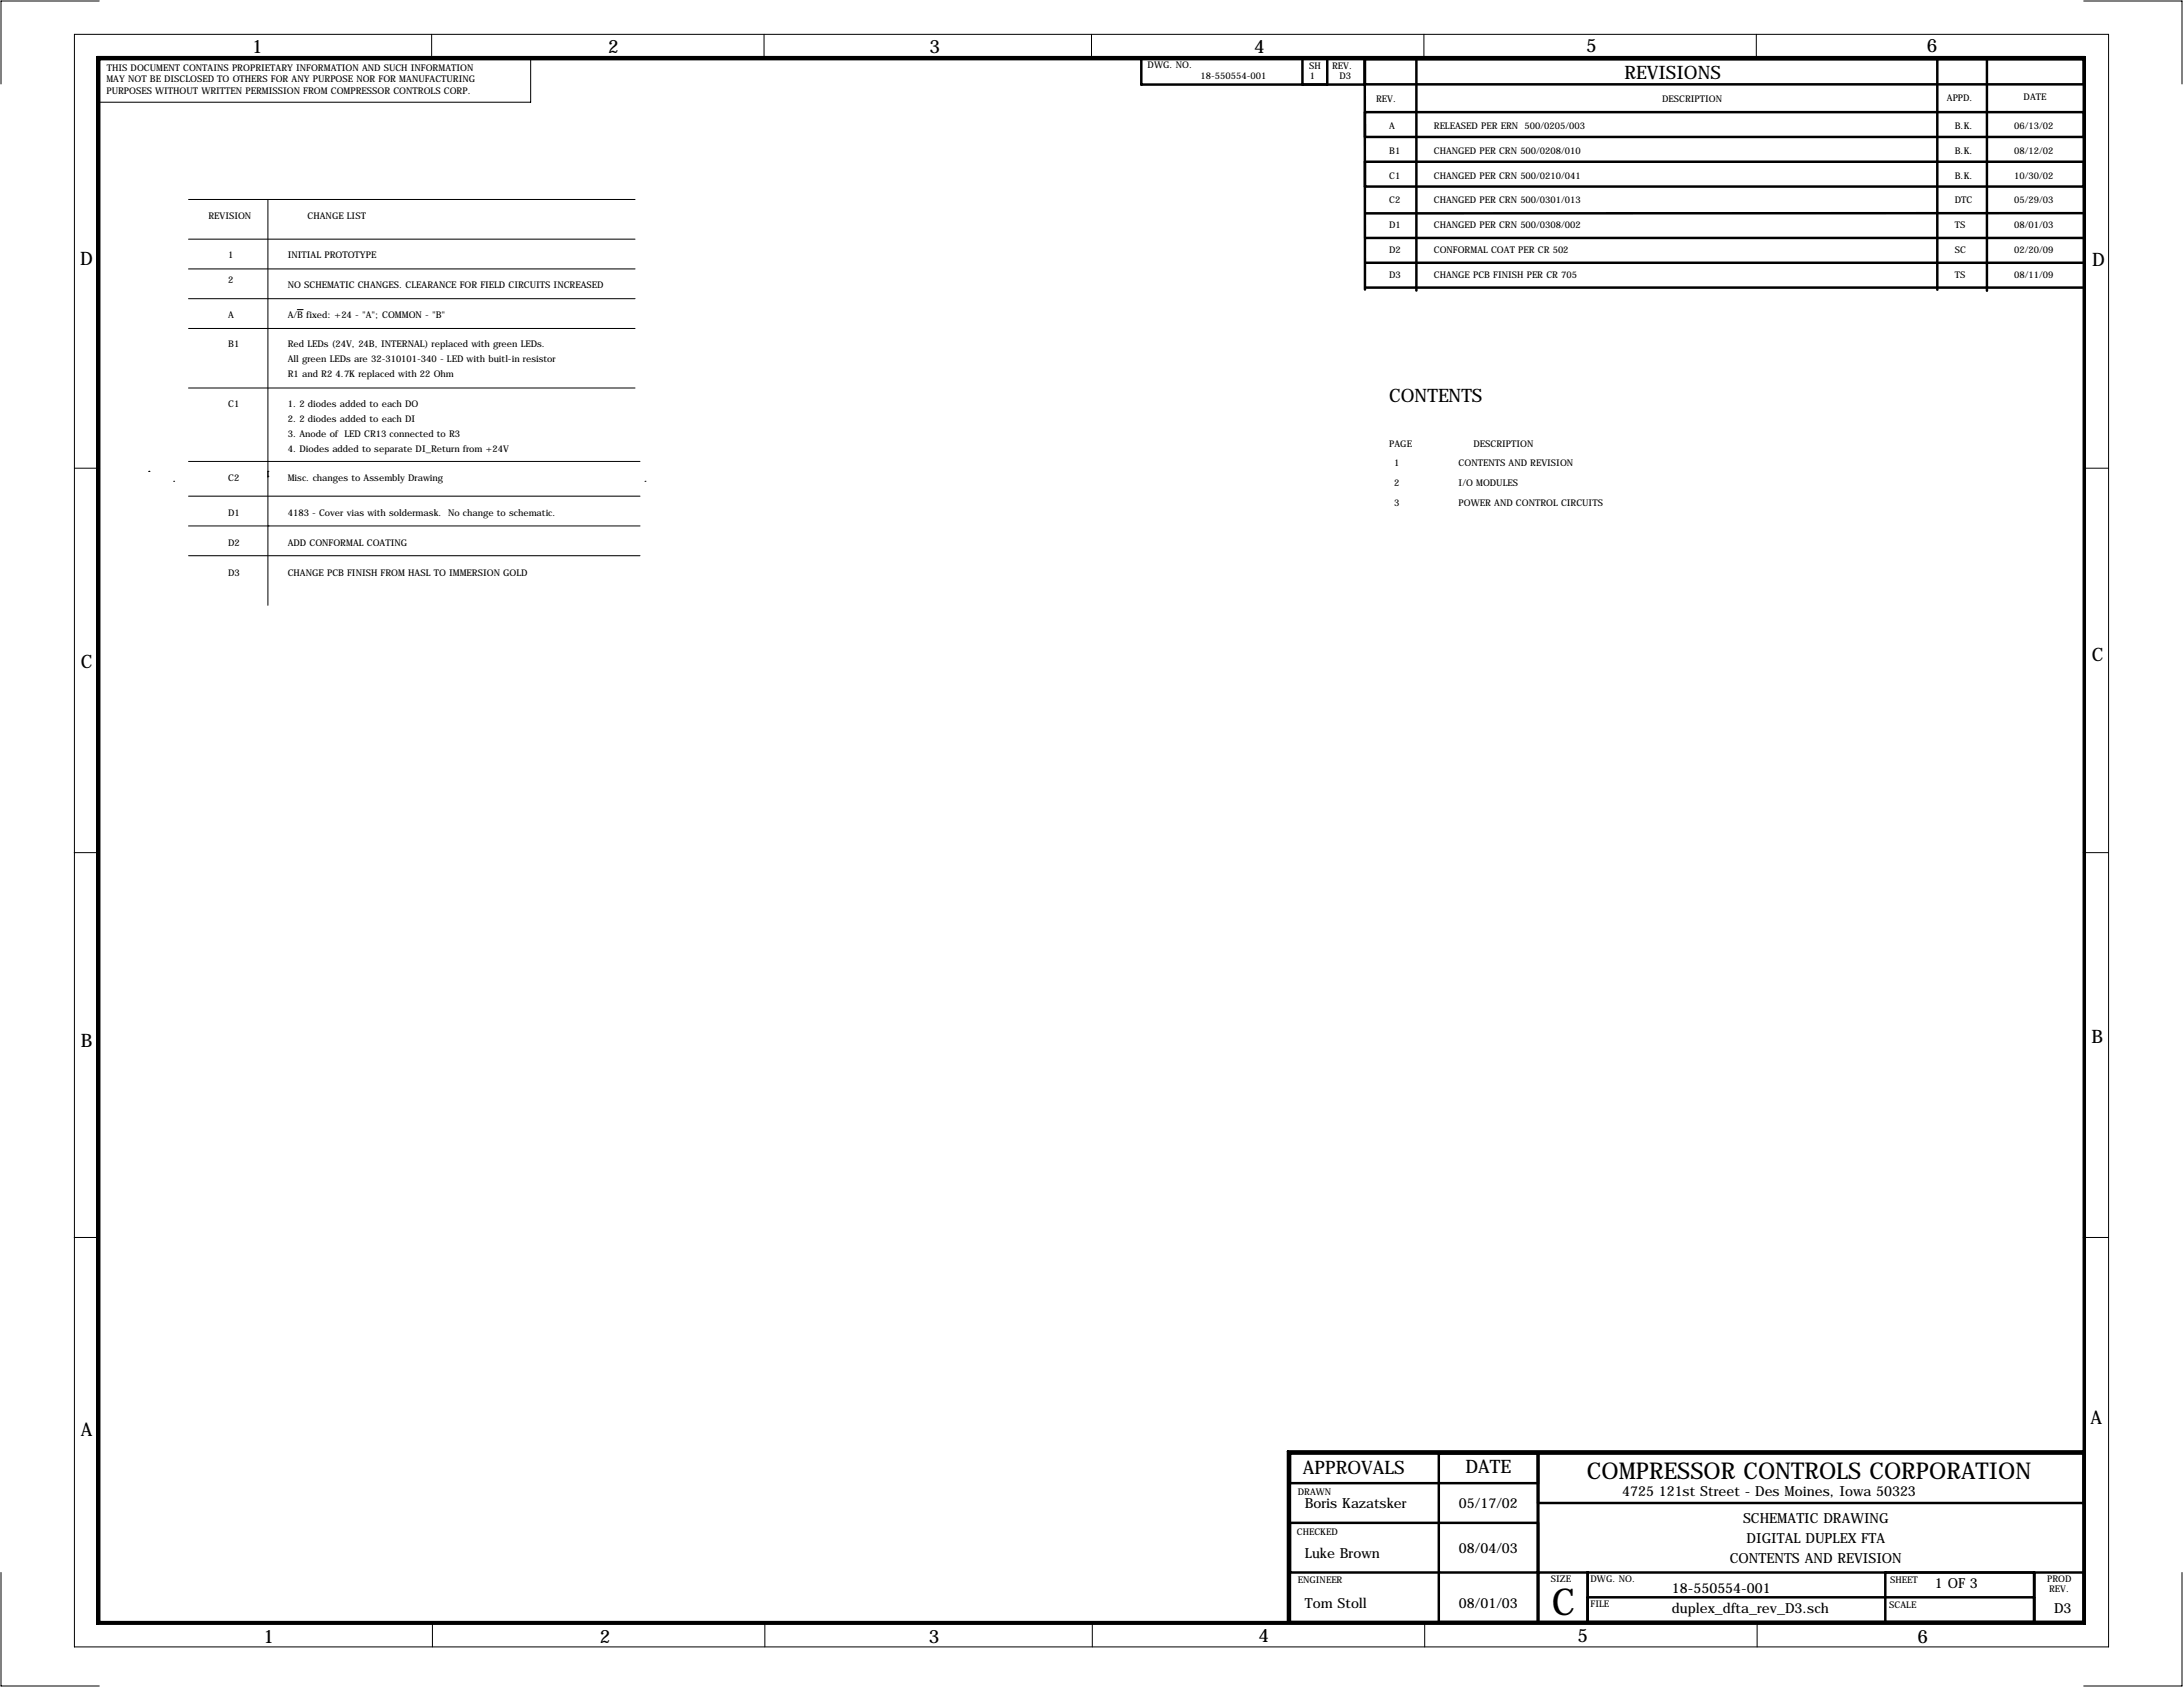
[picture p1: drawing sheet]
<svg xmlns="http://www.w3.org/2000/svg" width="559mm" height="432mm" viewBox="0 0 559 432" stroke-linecap="round" stroke-linejoin="round" font-family="sans-serif">
<defs><g id="words">
<text font-size="9.5" x="397.3" y="413.4">C</text>
<text font-size="5.9" x="406.2" y="378.5">COMPRESSOR CONTROLS CORPORATION</text>
<g font-size="4.7">
<text x="64.6" y="13.6">1</text>
<text x="155.7" y="13.6">2</text>
<text x="237.9" y="13.6">3</text>
<text x="321.1" y="13.6">4</text>
<text x="406" y="13.4">5</text>
<text x="493.3" y="13.4">6</text>
<text x="415.8" y="20.1">REVISIONS</text>
<text x="20.5" y="67.8">D</text>
<text x="535.5" y="68">D</text>
<text x="355.6" y="102.9">CONTENTS</text>
<text x="20.7" y="171">C</text>
<text x="535.5" y="169.1">C</text>
<text x="20.7" y="268">B</text>
<text x="535.4" y="267.1">B</text>
<text x="535.1" y="364.4">A</text>
<text x="20.7" y="367.4">A</text>
<text x="333.5" y="377.3">APPROVALS</text>
<text x="375.2" y="377.1">DATE</text>
<text x="67.5" y="420.5">1</text>
<text x="153.6" y="420.5">2</text>
<text x="237.7" y="420.5">3</text>
<text x="322.2" y="420.4">4</text>
<text x="403.8" y="420.3">5</text>
<text x="490.8" y="420.5">6</text>
</g>
<g font-size="3.6">
<text x="415.2" y="382.9">4725 121st Street - Des Moines, Iowa 50323</text>
<text x="334" y="386.1">Boris Kazatsker</text>
<text x="373.5" y="386.1">05/17/02</text>
<text x="446.2" y="389.9">SCHEMATIC DRAWING</text>
<text x="447.1" y="395">DIGITAL DUPLEX FTA</text>
<text x="334" y="398.8">Luke Brown</text>
<text x="373.5" y="397.5">08/04/03</text>
<text x="442.8" y="400">CONTENTS AND REVISION</text>
<text x="428" y="407.7">18-550554-001</text>
<text x="495.3" y="406.4">1 OF 3</text>
<text x="334" y="411.5">Tom Stoll</text>
<text x="373.5" y="411.5">08/01/03</text>
<text x="428" y="412.7">duplex_dfta_rev_D3.sch</text>
<text x="525.8" y="412.7">D3</text>
</g>
<g font-size="2.4">
<text x="293.8" y="17.5">DWG. NO.</text>
<text x="335.1" y="17.6">SH</text>
<text x="341" y="17.6">REV.</text>
<text x="27.2" y="21">MAY NOT BE DISCLOSED TO OTHERS FOR ANY PURPOSE NOR FOR MANUFACTURING</text>
<text x="27.3" y="18.2">THIS DOCUMENT CONTAINS PROPRIETARY INFORMATION AND SUCH INFORMATION</text>
<text x="307.3" y="20.3">18-550554-001</text>
<text x="335.3" y="20.3">1</text>
<text x="342.9" y="20.3">D3</text>
<text x="27.2" y="24.1">PURPOSES WITHOUT WRITTEN PERMISSION FROM COMPRESSOR CONTROLS CORP.</text>
<text x="352.2" y="26.2">REV.</text>
<text x="425.5" y="26.2">DESCRIPTION</text>
<text x="498.3" y="25.8">APPD.</text>
<text x="518" y="25.7">DATE</text>
<text x="355.6" y="33">A</text>
<text x="367" y="33">RELEASED PER ERN 500/0205/003</text>
<text x="500.4" y="33">B.K.</text>
<text x="515.6" y="33">06/13/02</text>
<text x="355.6" y="39.4">B1</text>
<text x="367" y="39.4">CHANGED PER CRN 500/0208/010</text>
<text x="500.4" y="39.4">B.K.</text>
<text x="515.6" y="39.4">08/12/02</text>
<text x="355.6" y="45.7">C1</text>
<text x="367" y="45.7">CHANGED PER CRN 500/0210/041</text>
<text x="500.4" y="45.7">B.K.</text>
<text x="515.6" y="45.7">10/30/02</text>
<text x="355.6" y="52.1">C2</text>
<text x="367" y="52.1">CHANGED PER CRN 500/0301/013</text>
<text x="500.4" y="52.1">DTC</text>
<text x="515.6" y="52.1">05/29/03</text>
<text x="53.3" y="56.1">REVISION</text>
<text x="78.7" y="56.1">CHANGE LIST</text>
<text x="355.6" y="58.4">D1</text>
<text x="367" y="58.4">CHANGED PER CRN 500/0308/002</text>
<text x="500.4" y="58.4">TS</text>
<text x="515.6" y="58.4">08/01/03</text>
<text x="355.6" y="64.8">D2</text>
<text x="367" y="64.8">CONFORMAL COAT PER CR 502</text>
<text x="500.4" y="64.8">SC</text>
<text x="515.6" y="64.8">02/20/09</text>
<text x="58.4" y="66">1</text>
<text x="73.7" y="66">INITIAL PROTOTYPE</text>
<text x="355.6" y="71.1">D3</text>
<text x="367" y="71.1">CHANGE PCB FINISH PER CR 705</text>
<text x="500.4" y="71.1">TS</text>
<text x="515.6" y="71.1">08/11/09</text>
<text x="58.4" y="72.4">2</text>
<text x="73.7" y="73.7">NO SCHEMATIC CHANGES. CLEARANCE FOR FIELD CIRCUITS INCREASED</text>
<text x="58.4" y="81.3">A</text>
<text x="73.7" y="81.3">A/B fixed: +24 - &quot;A&quot;; COMMON - &quot;B&quot;</text>
<text x="58.4" y="88.9">B1</text>
<text x="73.7" y="88.9">Red LEDs (24V, 24B, INTERNAL) replaced with green LEDs.</text>
<text x="73.7" y="92.7">All green LEDs are 32-310101-340 - LED with buitl-in resistor</text>
<text x="73.7" y="96.5">R1 and R2 4.7K replaced with 22 Ohm</text>
<text x="58.4" y="104.1">C1</text>
<text x="73.7" y="108">2. 2 diodes added to each DI</text>
<text x="73.7" y="104.1">1. 2 diodes added to each DO</text>
<text x="73.7" y="111.8">3. Anode of LED CR13 connected to R3</text>
<text x="73.7" y="115.6">4. Diodes added to separate DI_Return from +24V</text>
<text x="355.6" y="114.3">PAGE</text>
<text x="356.9" y="119.4">1</text>
<text x="373.4" y="119.4">CONTENTS AND REVISION</text>
<text x="377.2" y="114.3">DESCRIPTION</text>
<text x="58.4" y="123.2">C2</text>
<text x="73.7" y="123.2">Misc. changes to Assembly Drawing</text>
<text x="356.9" y="124.5">2</text>
<text x="373.4" y="124.5">I/O MODULES</text>
<text x="356.9" y="129.5">3</text>
<text x="373.4" y="129.5">POWER AND CONTROL CIRCUITS</text>
<text x="58.4" y="132.1">D1</text>
<text x="73.7" y="132.1">4183 - Cover vias with soldermask. No change to schematic.</text>
<text x="58.4" y="139.7">D2</text>
<text x="73.7" y="139.7">ADD CONFORMAL COATING</text>
<text x="58.4" y="147.3">D3</text>
<text x="73.7" y="147.3">CHANGE PCB FINISH FROM HASL TO IMMERSION GOLD</text>
<text x="332.2" y="382.7">DRAWN</text>
<text x="332" y="392.8">CHECKED</text>
<text x="332.2" y="405.3">ENGINEER</text>
<text x="397" y="405">SIZE</text>
<text x="407.2" y="405">DWG. NO.</text>
<text x="483.9" y="405.3">SHEET</text>
<text x="524" y="405">PROD</text>
<text x="524.5" y="407.6">REV.</text>
<text x="407.2" y="411.4">FILE</text>
<text x="483.6" y="411.6">SCALE</text>
</g>
</g></defs>
<g fill="none" stroke="#000" stroke-width=".63">
<path d="M24.9 14.6h508.8v401h-508.8zM25.4 15.1h508v400.1h-508zM292.2 14.9h57.1v6.7h-57.1zM333.4 14.9v6.7M339.8 14.9v6.7M349.4 15v59.1M349.4 15.1v6.5h184M362.6 15.4v59M495.9 15.4v58.8M508.6 15.4v59M533.4 28.7h-184v6.4h184M533.4 41.4h-184v6.4h184"/>
<path d="M533.5 54.6h-183.9M349.6 60.9h183.9M349.6 67.3h183.9M349.6 73.6h183.9M330.2 379.6h63.5M368.3 372v43.2M393.7 372v43.2M533.4 372h-203.2v43.2M533.4 371.5h-203.7v43.7M330.2 389.8h63.5M393.7 384.7h139.7M330.2 402.5h203.2"/>
<path d="M406.4 402.5v12.7M406.4 408.8h114.3M482.6 402.5v12.7M520.7 402.5v12.7"/>
</g>
<g fill="none" stroke="#000" stroke-width=".26">
<path d="M19 8.8h520.8v412.7h-520.8zM25.4 .3h-25.1v21.2M110.5 8.8v6.3M143 15.1h-7.2v11.1h-110.8M195.6 8.8v6.3M279.4 8.8v6.3M364.5 8.8v6.3M449.6 8.8v6.3M533.4 .3h25.1v21.2M48.3 51.1h114.3M68.6 51.1v103.8M48.3 61.2h114.3"/>
<path d="M48.3 68.8h114.3M48.3 76.5h114.3M76.1 79.2h1.5M48.3 84.1h114.3M48.3 99.3h114.3M19.1 119.8h6.4M48.3 118.1h115.5M533.3 119.8h6.5M38.1 120.6h.1M44.4 123.2h.1M48.3 127h115.5M48.3 134.6h115.5"/>
<path d="M68.6 134.6h.1M68.6 121.9h.1M68.6 120.6h.1M165.1 123.2h.1M48.3 142.2h115.5M19 218.2h6.4M533.2 218.2h6.4M19 316.7h6.4M533.2 316.7h6.4M.3 402.5v29h25.1M110.7 415.2v6.3M195.8 415.2v6.3"/>
<path d="M279.6 415.2v6.3M364.7 415.2v6.3M449.8 415.2v6.3M558.5 402.5v29h-25.1"/>
</g>
<use href="#words"/>
</svg>
